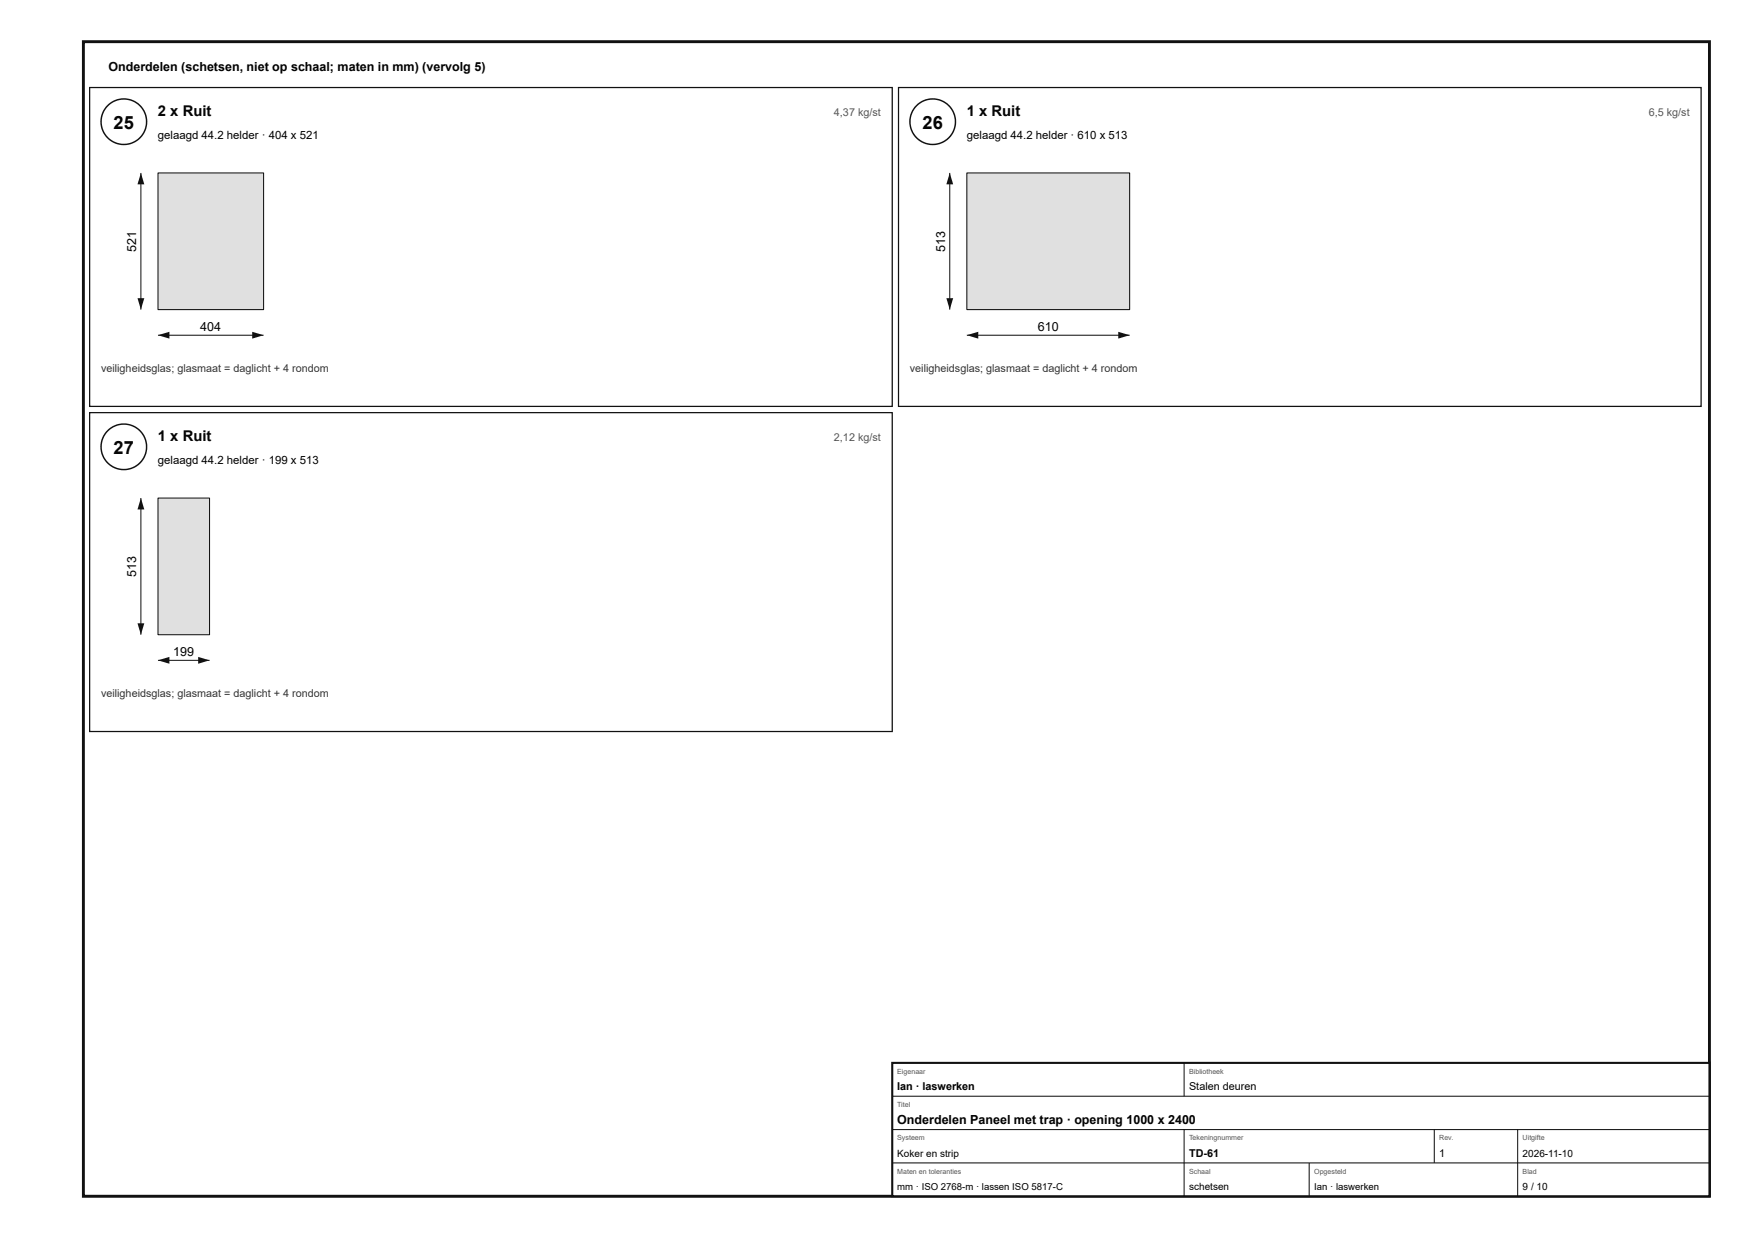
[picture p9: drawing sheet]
<svg xmlns="http://www.w3.org/2000/svg" width="420mm" height="297mm" viewBox="0 0 420 297" stroke-linecap="round" stroke-linejoin="round" font-family="sans-serif">
<defs><g id="words">
<g font-size="4.4">
<text x="27.3" y="30.8">25</text>
<text x="221.3" y="30.8">26</text>
<text x="27.3" y="108.8">27</text>
</g>
<g font-size="3.6">
<text x="37.9" y="27.8">2 x Ruit</text>
<text x="231.9" y="27.8">1 x Ruit</text>
<text x="37.9" y="105.8">1 x Ruit</text>
</g>
<g font-size="3">
<text x="26" y="17">Onderdelen (schetsen, niet op schaal; maten in mm) (vervolg 5)</text>
<text x="32.7" y="60.4" transform="rotate(-90 32.7 60.4)">521</text>
<text x="226.7" y="60.4" transform="rotate(-90 226.7 60.4)">513</text>
<text x="48" y="79.3">404</text>
<text x="248.9" y="79.3">610</text>
<text x="32.7" y="138.4" transform="rotate(-90 32.7 138.4)">513</text>
<text x="41.6" y="157.3">199</text>
<text x="215.2" y="269.6">Onderdelen Paneel met trap · opening 1000 x 2400</text>
</g>
<g font-size="2.7">
<text x="37.9" y="33.3">gelaagd 44.2 helder · 404 x 521</text>
<text x="231.9" y="33.3">gelaagd 44.2 helder · 610 x 513</text>
<text x="37.9" y="111.3">gelaagd 44.2 helder · 199 x 513</text>
</g>
<g font-size="2.6" fill="#555">
<text x="200" y="27.8">4,37 kg/st</text>
<text x="395.5" y="27.8">6,5 kg/st</text>
<text x="200" y="105.8">2,12 kg/st</text>
</g>
<g font-size="2.6" fill="#333">
<text x="24.2" y="89.3">veiligheidsglas; glasmaat = daglicht + 4 rondom</text>
<text x="218.2" y="89.3">veiligheidsglas; glasmaat = daglicht + 4 rondom</text>
<text x="24.2" y="167.3">veiligheidsglas; glasmaat = daglicht + 4 rondom</text>
</g>
<g font-size="2.6">
<text x="215.2" y="261.6">Ian · laswerken</text>
<text x="285.2" y="261.6">Stalen deuren</text>
<text x="285.2" y="277.6">TD-61</text>
<text x="345.2" y="277.6">1</text>
</g>
<g font-size="2.4">
<text x="215.2" y="277.6">Koker en strip</text>
<text x="365.2" y="277.6">2026-11-10</text>
<text x="285.2" y="285.6">schetsen</text>
<text x="365.2" y="285.6">9 / 10</text>
</g>
<g font-size="2.3">
<text x="215.2" y="285.6">mm · ISO 2768-m · lassen ISO 5817-C</text>
<text x="315.2" y="285.6">Ian · laswerken</text>
</g>
<g font-size="1.7" fill="#555">
<text x="215.2" y="257.6">Eigenaar</text>
<text x="285.2" y="257.6">Bibliotheek</text>
<text x="215.2" y="265.6">Titel</text>
<text x="215.2" y="273.6">Systeem</text>
<text x="285.2" y="273.6">Tekeningnummer</text>
<text x="345.2" y="273.6">Rev.</text>
<text x="365.2" y="273.6">Uitgifte</text>
<text x="215.2" y="281.6">Maten en toleranties</text>
<text x="285.2" y="281.6">Schaal</text>
<text x="315.2" y="281.6">Opgesteld</text>
<text x="365.2" y="281.6">Blad</text>
</g>
</g></defs>
<path d="M20 10h390v277h-390z" fill="none" stroke="#111" stroke-width=".7" stroke-linecap="butt"/>
<path d="M21.5 21h192.5v76.5h-192.5z" fill="none" stroke="#111" stroke-width=".3"/>
<circle cx="29.7" cy="29.2" r="5.5" fill="#fff"/>
<circle cx="29.7" cy="29.2" r="5.5" fill="none" stroke="#111" stroke-width=".35"/>
<path d="M37.9 41.5h25.3v32.8h-25.3z" fill="#d6e4e9"/>
<path d="M37.9 41.5h25.3v32.8h-25.3z" fill="none" stroke="#111" stroke-width=".25"/>
<path d="M37.9 80.4h25.3" fill="none" stroke="#111" stroke-width=".24"/>
<g fill="#111">
<path d="M37.9 80.4l2.7-.8v1.6z"/>
<path d="M60.5 79.6l2.7 .8-2.7 .8z"/>
</g>
<path d="M33.8 41.5v32.8" fill="none" stroke="#111" stroke-width=".24"/>
<g fill="#111">
<path d="M33.8 41.5l.8 2.7h-1.6z"/>
<path d="M33 71.5h1.6l-.8 2.8z"/>
</g>
<path d="M215.5 21h192.5v76.5h-192.5z" fill="none" stroke="#111" stroke-width=".3"/>
<circle cx="223.7" cy="29.2" r="5.5" fill="#fff"/>
<circle cx="223.7" cy="29.2" r="5.5" fill="none" stroke="#111" stroke-width=".35"/>
<path d="M231.9 41.5h39v32.8h-39z" fill="#d6e4e9"/>
<path d="M231.9 41.5h39v32.8h-39z" fill="none" stroke="#111" stroke-width=".25"/>
<path d="M231.9 80.4h39" fill="none" stroke="#111" stroke-width=".24"/>
<g fill="#111">
<path d="M231.9 80.4l2.7-.8v1.6z"/>
<path d="M268.2 79.6l2.7 .8-2.7 .8z"/>
</g>
<path d="M227.8 41.5v32.8" fill="none" stroke="#111" stroke-width=".24"/>
<g fill="#111">
<path d="M227.8 41.5l.8 2.7h-1.6z"/>
<path d="M227 71.5h1.6l-.8 2.8z"/>
</g>
<path d="M21.5 99h192.5v76.5h-192.5z" fill="none" stroke="#111" stroke-width=".3"/>
<circle cx="29.7" cy="107.2" r="5.5" fill="#fff"/>
<circle cx="29.7" cy="107.2" r="5.5" fill="none" stroke="#111" stroke-width=".35"/>
<path d="M37.9 119.5h12.4v32.8h-12.4z" fill="#d6e4e9"/>
<path d="M37.9 119.5h12.4v32.8h-12.4z" fill="none" stroke="#111" stroke-width=".25"/>
<path d="M37.9 158.4h12.4" fill="none" stroke="#111" stroke-width=".24"/>
<g fill="#111">
<path d="M37.9 158.4l2.7-.8v1.6z"/>
<path d="M47.5 157.6l2.8 .8-2.8 .8z"/>
</g>
<path d="M33.8 119.5v32.8" fill="none" stroke="#111" stroke-width=".24"/>
<g fill="#111">
<path d="M33.8 119.5l.8 2.7h-1.6z"/>
<path d="M33 149.5h1.6l-.8 2.8z"/>
</g>
<path d="M214 255h196v32h-196z" fill="#fff"/>
<path d="M214 255h196v32h-196z" fill="none" stroke="#111" stroke-width=".5"/>
<path d="M284 255v8M214 263h196M214 271h196M214 279h196M284 271v16M314 279v8M344 271v8M364 271v16" fill="none" stroke="#111" stroke-width=".25"/>
<use href="#words"/>
</svg>
